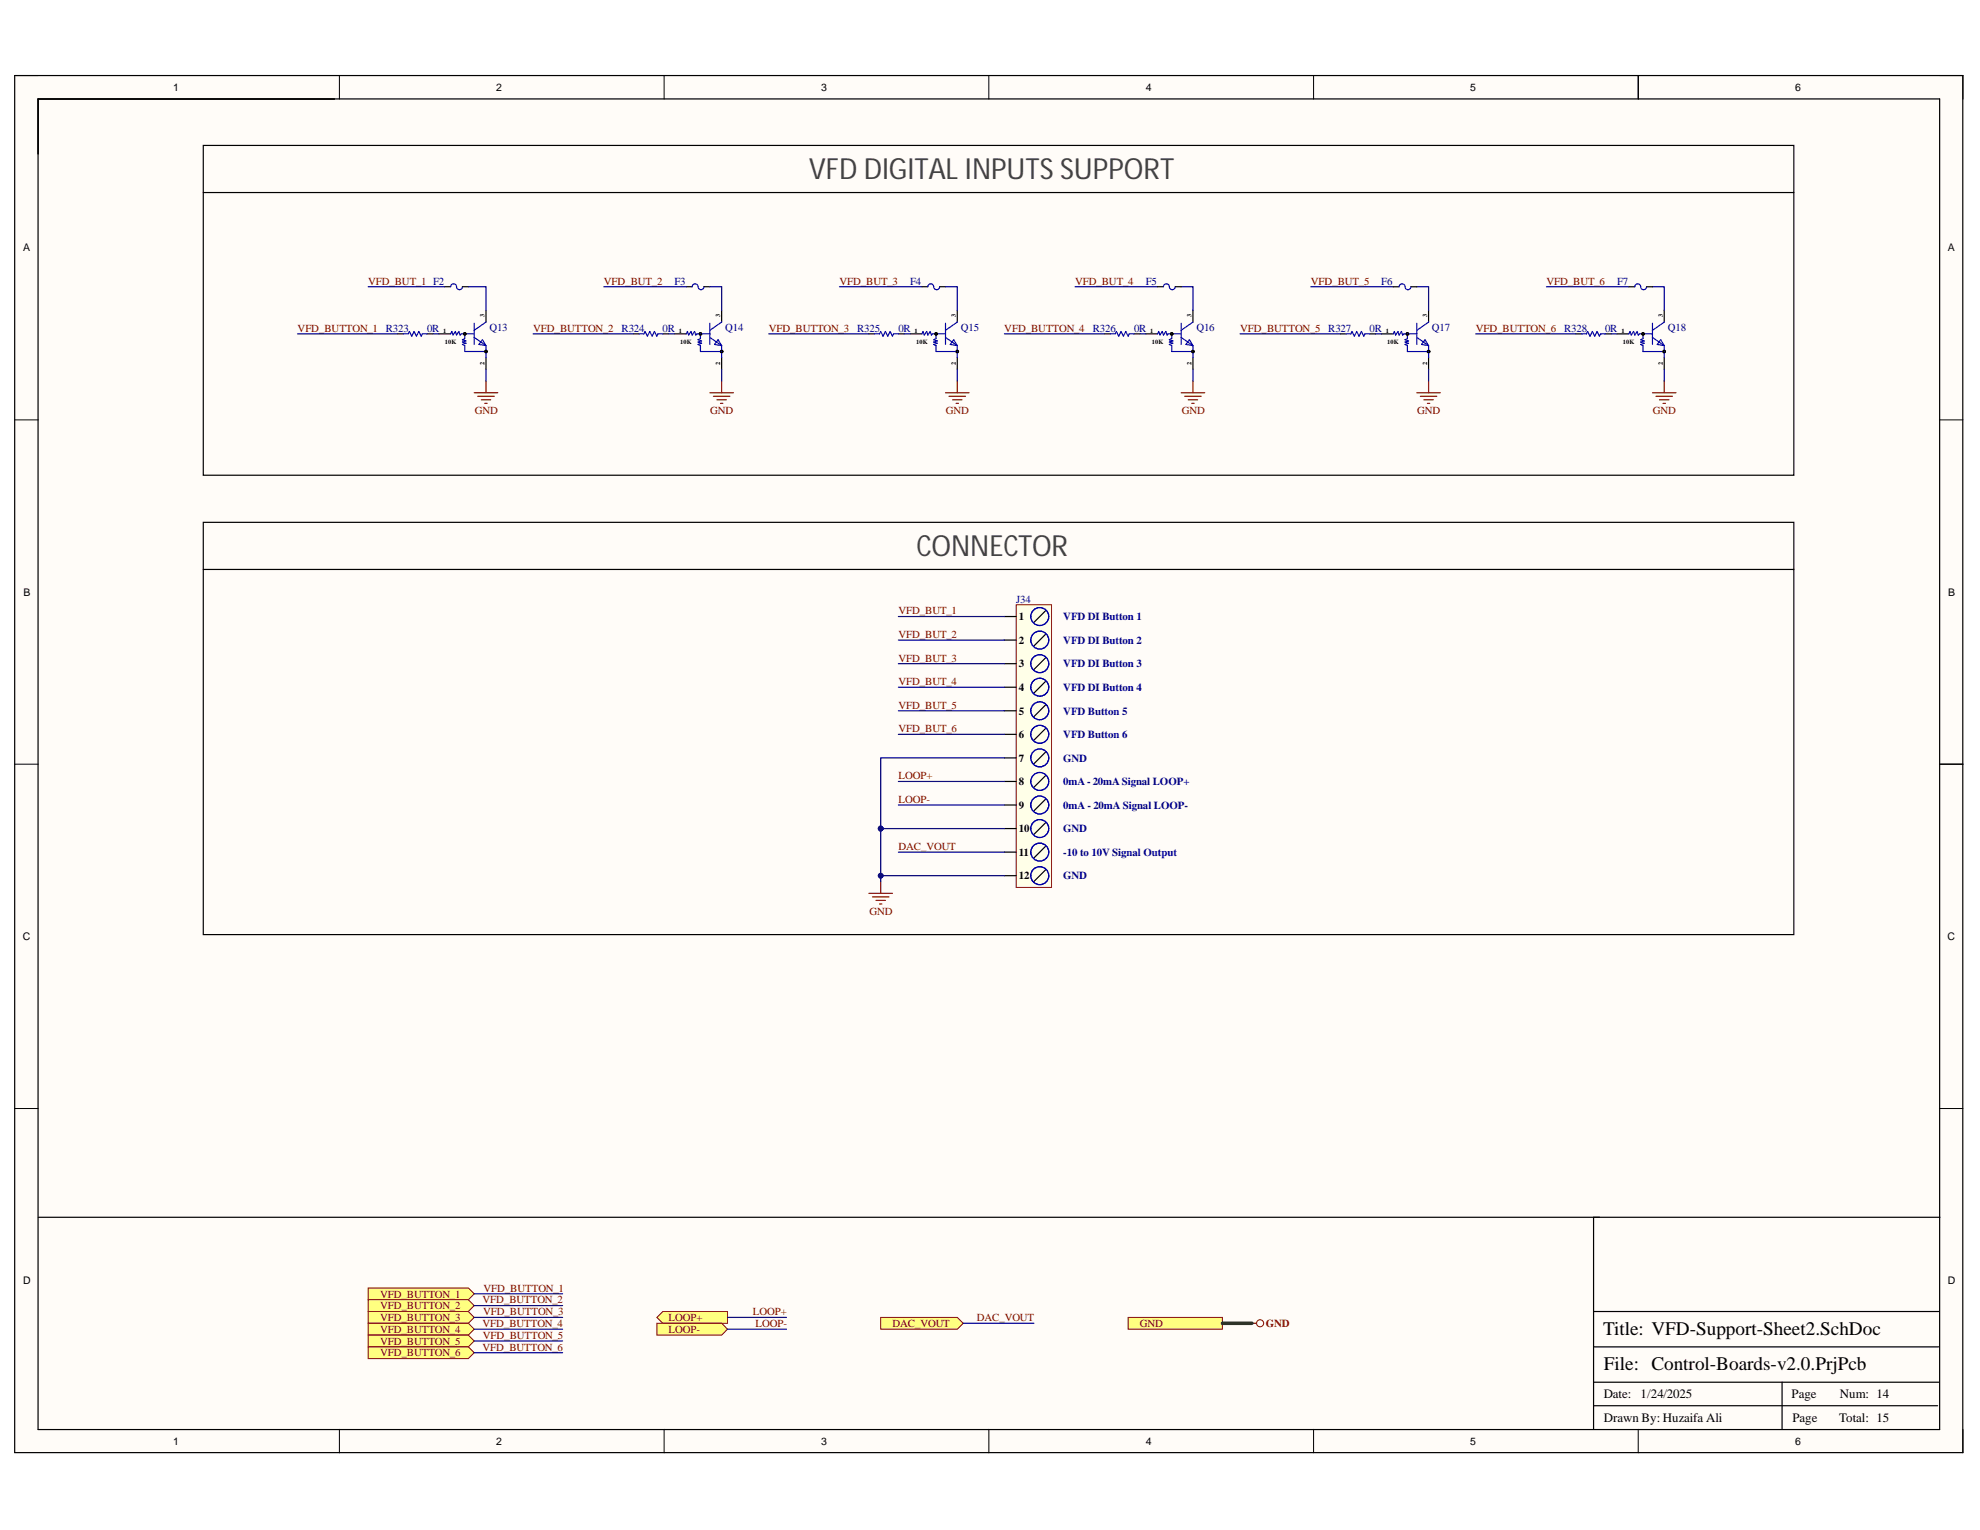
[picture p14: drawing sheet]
<svg xmlns="http://www.w3.org/2000/svg" width="279mm" height="216mm" viewBox="0 0 279 216" stroke-linecap="round" stroke-linejoin="round" font-family="sans-serif">
<defs><g id="words">
<g font-size="4.1" fill="#434343">
<text x="114.1" y="25.2">VFD DIGITALINPUTS SUPPORT</text>
<text x="129.3" y="78.4">CONNECTOR</text>
</g>
<g font-size="2.7">
<text x="226.2" y="188.3">Title: VFD-Support-Sheet2.SchDoc</text>
<text x="226.3" y="193.3">File: Control-Boards-v2.0.PrjPcb</text>
</g>
<g font-size="1.8">
<text x="226.3" y="197.3">Date:</text>
<text x="231.5" y="197.3">1/24/2025</text>
<text x="252.8" y="197.3">Page</text>
<text x="259.6" y="197.3">Num: 14</text>
<text x="226.3" y="200.7">Drawn By: Huzaifa Ali</text>
<text x="252.9" y="200.7">Page</text>
<text x="259.5" y="200.7">Total: 15</text>
</g>
<g font-size="1.5">
<text x="24.4" y="12.9">1</text>
<text x="70" y="12.9">2</text>
<text x="115.9" y="12.9">3</text>
<text x="161.7" y="12.9">4</text>
<text x="207.5" y="12.9">5</text>
<text x="253.3" y="12.9">6</text>
<text x="3.3" y="35.5">A</text>
<text x="274.8" y="35.5">A</text>
<text x="3.3" y="84.1">B</text>
<text x="143.7" y="87.5">1</text>
<text x="274.9" y="84.1">B</text>
<text x="143.7" y="90.9">2</text>
<text x="143.7" y="94.2">3</text>
<text x="143.7" y="97.5">4</text>
<text x="143.7" y="100.8">5</text>
<text x="143.7" y="104.1">6</text>
<text x="143.7" y="107.5">7</text>
<text x="143.7" y="110.8">8</text>
<text x="143.7" y="114.1">9</text>
<text x="143.7" y="117.5">10</text>
<text x="143.7" y="120.8">11</text>
<text x="143.7" y="124.1">12</text>
<text x="3.2" y="132.7">C</text>
<text x="274.8" y="132.7">C</text>
<text x="3.3" y="181.3">D</text>
<text x="274.8" y="181.3">D</text>
<text x="24.4" y="203.9">1</text>
<text x="70" y="203.9">2</text>
<text x="115.9" y="203.9">3</text>
<text x="161.7" y="203.9">4</text>
<text x="207.5" y="203.9">5</text>
<text x="253.3" y="203.9">6</text>
</g>
<g font-size="1.5" fill="#800000">
<text x="51.9" y="40.2">VFD_BUT_1 F2</text>
<text x="85.2" y="40.2">VFD_BUT_2</text>
<text x="118.5" y="40.2">VFD_BUT_3</text>
<text x="151.7" y="40.2">VFD_BUT_4</text>
<text x="185" y="40.2">VFD_BUT_5</text>
<text x="218.2" y="40.2">VFD_BUT_6</text>
<text x="42" y="46.8">VFD_BUTTON_1</text>
<text x="75.2" y="46.8">VFD_BUTTON_2</text>
<text x="108.5" y="46.8">VFD_BUTTON_3</text>
<text x="141.7" y="46.8">VFD_BUTTON_4</text>
<text x="175" y="46.8">VFD_BUTTON_5</text>
<text x="208.2" y="46.8">VFD_BUTTON_6</text>
<text x="67" y="58.4">GND</text>
<text x="100.2" y="58.4">GND</text>
<text x="133.5" y="58.4">GND</text>
<text x="166.8" y="58.4">GND</text>
<text x="200" y="58.4">GND</text>
<text x="233.2" y="58.4">GND</text>
<text x="126.8" y="86.7">VFD_BUT_1</text>
<text x="126.8" y="90">VFD_BUT_2</text>
<text x="126.8" y="93.4">VFD_BUT_3</text>
<text x="126.8" y="96.7">VFD_BUT_4</text>
<text x="126.8" y="100">VFD_BUT_5</text>
<text x="126.8" y="103.3">VFD_BUT_6</text>
<text x="126.8" y="110">LOOP+</text>
<text x="126.8" y="113.3">LOOP-</text>
<text x="126.8" y="119.9">DAC_VOUT</text>
<text x="122.7" y="129.1">GND</text>
<text x="53.6" y="183.1">VFD_BUTTON_1</text>
<text x="53.6" y="184.8">VFD_BUTTON_2</text>
<text x="68.1" y="183.9">VFD_BUTTON_2</text>
<text x="68.2" y="185.6">VFD_BUTTON_3</text>
<text x="68.2" y="182.3">VFD_BUTTON_1</text>
<text x="106.2" y="185.6">LOOP+</text>
<text x="53.6" y="186.4">VFD_BUTTON_3</text>
<text x="53.6" y="188.1">VFD_BUTTON_4</text>
<text x="53.6" y="189.8">VFD_BUTTON_5</text>
<text x="53.6" y="191.4">VFD_BUTTON_6</text>
<text x="68.1" y="187.3">VFD_BUTTON_4</text>
<text x="68.1" y="190.6">VFD_BUTTON_6</text>
<text x="68.1" y="188.9">VFD_BUTTON_5</text>
<text x="94.4" y="186.4">LOOP+</text>
<text x="94.4" y="188.1">LOOP-</text>
<text x="106.6" y="187.3">LOOP-</text>
<text x="125.9" y="187.3">DAC_VOUT</text>
<text x="137.8" y="186.4">DAC_VOUT</text>
<text x="160.8" y="187.3">GND</text>
<text x="178.6" y="187.3">GND</text>
</g>
<g font-size="1.5" fill="#000080">
<text x="95.2" y="40.2">F3</text>
<text x="128.4" y="40.2">F4</text>
<text x="161.7" y="40.2">F5</text>
<text x="194.9" y="40.2">F6</text>
<text x="228.2" y="40.2">F7</text>
<text x="54.4" y="46.8">R323</text>
<text x="60.3" y="46.8">0R</text>
<text x="69.1" y="46.6">Q13</text>
<text x="87.7" y="46.8">R324</text>
<text x="93.5" y="46.8">0R</text>
<text x="102.3" y="46.6">Q14</text>
<text x="121" y="46.8">R325</text>
<text x="126.8" y="46.8">0R</text>
<text x="135.6" y="46.6">Q15</text>
<text x="154.2" y="46.8">R326</text>
<text x="160" y="46.8">0R</text>
<text x="168.8" y="46.6">Q16</text>
<text x="187.4" y="46.8">R327</text>
<text x="193.3" y="46.8">0R</text>
<text x="202.1" y="46.6">Q17</text>
<text x="220.7" y="46.8">R328</text>
<text x="226.5" y="46.8">0R</text>
<text x="235.3" y="46.6">Q18</text>
<text x="143.4" y="85">J34</text>
<text x="150" y="87.5">VFD DI Button 1</text>
<text x="150" y="90.9">VFD DI Button 2</text>
<text x="150" y="94.2">VFD DI Button 3</text>
<text x="150" y="97.5">VFD DI Button 4</text>
<text x="150" y="100.8">VFD Button 5</text>
<text x="150" y="107.5">GND</text>
<text x="150" y="104.1">VFD Button 6</text>
<text x="150" y="110.8">0mA - 20mA Signal LOOP+</text>
<text x="150" y="114.1">0mA - 20mA Signal LOOP-</text>
<text x="150" y="117.5">GND</text>
<text x="150" y="120.8">-10 to 10V Signal Output</text>
<text x="150" y="124.1">GND</text>
</g>
<g font-size=".9">
<text x="62.5" y="46.9">1</text>
<text x="68.4" y="44.8" transform="rotate(-90 68.4 44.8)">3</text>
<text x="95.8" y="46.9">1</text>
<text x="101.6" y="44.8" transform="rotate(-90 101.6 44.8)">3</text>
<text x="129" y="46.9">1</text>
<text x="134.9" y="44.8" transform="rotate(-90 134.9 44.8)">3</text>
<text x="162.3" y="46.9">1</text>
<text x="168.1" y="44.8" transform="rotate(-90 168.1 44.8)">3</text>
<text x="195.6" y="46.9">1</text>
<text x="201.4" y="44.8" transform="rotate(-90 201.4 44.8)">3</text>
<text x="228.8" y="46.9">1</text>
<text x="234.6" y="44.8" transform="rotate(-90 234.6 44.8)">3</text>
<text x="62.8" y="48.6">10K</text>
<text x="68.4" y="51.5" transform="rotate(-90 68.4 51.5)">2</text>
<text x="96" y="48.6">10K</text>
<text x="101.6" y="51.5" transform="rotate(-90 101.6 51.5)">2</text>
<text x="129.3" y="48.6">10K</text>
<text x="134.9" y="51.5" transform="rotate(-90 134.9 51.5)">2</text>
<text x="162.5" y="48.6">10K</text>
<text x="168.1" y="51.5" transform="rotate(-90 168.1 51.5)">2</text>
<text x="195.8" y="48.6">10K</text>
<text x="201.4" y="51.5" transform="rotate(-90 201.4 51.5)">2</text>
<text x="229" y="48.6">10K</text>
<text x="234.6" y="51.5" transform="rotate(-90 234.6 51.5)">2</text>
</g>
</g></defs>
<g fill="#fffcf8">
<path d="M2.1 10.7h274.9v194.3h-274.9z" fill-rule="evenodd"/>
<path d="M5.4 14h268.3v187.7h-268.3z" fill-rule="evenodd"/>
</g>
<g fill="none" stroke="#000" stroke-width=".14">
<path d="M2.1 10.7h3.3M47.9 10.7v3.3M93.7 10.7v3.3M139.5 10.7v3.3M185.4 10.7v3.3M231.2 10.7v3.3M273.7 10.7h3.3v3.3M2.1 59.2h3.3M273.7 59.2h3.3M2.1 107.8h3.3M273.7 107.8h3.3M2.1 156.4h3.3"/>
<path d="M273.7 156.4h3.3M47.9 201.7v3.3M93.7 201.7v3.3M139.5 201.7v3.3M185.4 201.7v3.3M231.2 201.7v3.3M277 201.7v3.3"/>
</g>
<g fill="none" stroke="#000" stroke-width=".17">
<path d="M2.1 10.7h274.9v194.3h-274.9zM5.4 14h268.3v187.7h-268.3zM231.2 10.7v3.3M28.7 20.5h224.4v46.6h-224.4zM28.7 27.2h224.4M28.7 73.7h224.4v58.2h-224.4zM28.7 80.4h224.4M273.7 107.8h3.3M273.7 171.8h-48.8v29.9M224.9 198.4h48.5M224.9 195h48.7M224.9 190.1h48.7"/>
<path d="M224.9 185.1h48.7M251.5 195v6.7"/>
</g>
<path d="M143.4 85.3h5v39.9h-5z" fill-rule="evenodd" fill="#ffffe8"/>
<path d="M143.4 85.3h5v39.9h-5z" fill="none" stroke="#800000" stroke-width=".14"/>
<g fill="none" stroke="#000" stroke-width=".17">
<path d="M141.7 87h1.7M141.7 90.3h1.7M141.7 93.7h1.7M141.7 97h1.7M147.6 86.2l-1.7 1.6M147.6 89.5l-1.7 1.7M147.6 92.8l-1.7 1.7M147.6 96.1l-1.7 1.7M147.6 99.5l-1.7 1.6M141.7 100.3h1.7M141.7 103.6h1.7M141.7 106.9h1.7"/>
<path d="M141.7 110.3h1.7M141.7 113.6h1.7M141.7 116.9h1.7M147.6 102.8l-1.7 1.7M147.6 106.1l-1.7 1.7M147.6 109.4l-1.7 1.7M147.6 112.8l-1.7 1.6M147.6 116.1l-1.7 1.7M147.6 119.4l-1.7 1.7M141.7 120.2h1.7M141.7 123.6h1.7M147.6 122.7l-1.7 1.7"/>
<path d="M5.4 171.8h220.3"/>
</g>
<g fill="none" stroke="#00f" stroke-width=".17">
<circle cx="146.7" cy="90.3" r="1.27"/>
<circle cx="146.7" cy="87" r="1.27"/>
<circle cx="146.7" cy="97" r="1.27"/>
<circle cx="146.7" cy="93.7" r="1.27"/>
<circle cx="146.7" cy="103.6" r="1.27"/>
<circle cx="146.7" cy="110.3" r="1.27"/>
<circle cx="146.7" cy="100.3" r="1.27"/>
<circle cx="146.7" cy="113.6" r="1.27"/>
<circle cx="146.7" cy="106.9" r="1.27"/>
<circle cx="146.7" cy="116.9" r="1.27"/>
<circle cx="146.7" cy="123.6" r="1.27"/>
<circle cx="146.7" cy="120.2" r="1.27"/>
</g>
<path d="M122.6 126.1h3.3M123.1 126.6h2.3M123.6 127.1h1.3M124.1 127.6h.3M124.3 124.4v1.7" fill="none" stroke="#800000" stroke-width=".17"/>
<path d="M159.2 185.9h13.3v1.7h-13.3z" fill-rule="evenodd" fill="#ffff80"/>
<g fill="none" stroke="#800000" stroke-width=".14">
<path d="M159.2 185.9h13.3v1.7h-13.3z"/>
<circle cx="177.8" cy="186.7" r=".5"/>
</g>
<path d="M176.6 186.7h.7" fill="none" stroke="#800000" stroke-width=".17"/>
<path d="M92.7 185.9l.8-.8h9.2v1.6h-9.2z" fill-rule="evenodd" fill="#ffff80"/>
<path d="M92.7 185.9l.8-.8h9.2v1.6h-9.2z" fill="none" stroke="#800000" stroke-width=".14"/>
<path d="M92.7 186.7h9.1l.9 .9-.9 .8h-9.1z" fill-rule="evenodd" fill="#ffff80"/>
<path d="M92.7 186.7h9.1l.9 .9-.9 .8h-9.1z" fill="none" stroke="#800000" stroke-width=".14"/>
<path d="M124.3 185.9h10.8l.8 .8-.8 .9h-10.8z" fill-rule="evenodd" fill="#ffff80"/>
<path d="M124.3 185.9h10.8l.8 .8-.8 .9h-10.8z" fill="none" stroke="#800000" stroke-width=".14"/>
<path d="M52 181.7h14.1l.8 .9-.8 .8h-14.1z" fill-rule="evenodd" fill="#ffff80"/>
<path d="M52 181.7h14.1l.8 .9-.8 .8h-14.1z" fill="none" stroke="#800000" stroke-width=".14"/>
<path d="M52 183.4h14.1l.8 .8-.8 .9h-14.1z" fill-rule="evenodd" fill="#ffff80"/>
<path d="M52 183.4h14.1l.8 .8-.8 .9h-14.1z" fill="none" stroke="#800000" stroke-width=".14"/>
<path d="M52 185.1h14.1l.8 .8-.8 .8h-14.1z" fill-rule="evenodd" fill="#ffff80"/>
<path d="M52 185.1h14.1l.8 .8-.8 .8h-14.1z" fill="none" stroke="#800000" stroke-width=".14"/>
<path d="M52 186.7h14.1l.8 .9-.8 .8h-14.1z" fill-rule="evenodd" fill="#ffff80"/>
<path d="M52 186.7h14.1l.8 .9-.8 .8h-14.1z" fill="none" stroke="#800000" stroke-width=".14"/>
<path d="M52 188.4h14.1l.8 .8-.8 .9h-14.1z" fill-rule="evenodd" fill="#ffff80"/>
<path d="M52 188.4h14.1l.8 .8-.8 .9h-14.1z" fill="none" stroke="#800000" stroke-width=".14"/>
<path d="M52 190.1h14.1l.8 .8-.8 .8h-14.1z" fill-rule="evenodd" fill="#ffff80"/>
<path d="M52 190.1h14.1l.8 .8-.8 .8h-14.1z" fill="none" stroke="#800000" stroke-width=".14"/>
<g fill="none" stroke="#000" stroke-width=".17">
<path d="M56.1 47.1h.8M60.3 47.1h.8M61.9 47.1h1.7M62.8 40.5h.8M65.3 40.5h.8M68.6 43.8v1.6M68.6 50.4v1.7M89.4 47.1h.8M93.5 47.1h.9M95.2 47.1h1.6M96.8 40.5h.9M99.3 40.5h.9"/>
<path d="M101.8 43.8v1.7M101.8 50.4v1.7M122.6 47.1h.8M126.8 47.1h.8M128.4 47.1h1.7M130.1 40.5h.8M132.6 40.5h.8M135.1 43.8v1.7M135.1 50.4v1.7M155.9 47.1h.8M160 47.1h.9M161.7 47.1h1.6"/>
<path d="M168.3 43.8v1.7M168.3 50.4v1.7M189.1 47.1h.8M193.3 47.1h.8M194.9 47.1h1.7M201.6 43.8v1.7M201.6 50.4v1.7M222.4 47.1h.8M226.5 47.1h.9M228.2 47.1h1.6M234.8 43.8v1.7M234.8 50.4v1.7"/>
<circle cx="65.6" cy="47.1" r=".17"/>
<circle cx="68.6" cy="49.6" r=".17"/>
<circle cx="98.8" cy="47.1" r=".17"/>
<circle cx="101.8" cy="49.6" r=".16"/>
<circle cx="101.8" cy="49.6" r=".17"/>
<circle cx="132.1" cy="47.1" r=".17"/>
<circle cx="135.1" cy="49.6" r=".17"/>
<circle cx="165.3" cy="47.1" r=".17"/>
<circle cx="168.3" cy="49.6" r=".17"/>
<circle cx="198.6" cy="47.1" r=".17"/>
<circle cx="201.6" cy="49.6" r=".17"/>
<circle cx="231.8" cy="47.1" r=".17"/>
<circle cx="234.8" cy="49.6" r=".17"/>
</g>
<g fill="none" stroke="#00f" stroke-width=".17">
<path d="M56.9 47.1h.7l.2-.3 .3 .6 .3-.6 .4 .6 .3-.6 .3 .6 .2-.3h.7M63.6 40.5a.42 .42 0 0 1 .4-.5 .42 .42 0 0 1 .4 .5 .41 .41 0 0 0 .4 .4 .41 .41 0 0 0 .5-.4M63.6 47.1l.2-.3 .1 .5 .4-.5 .1 .5 .4-.5 .1 .5 .2-.2h1.8M65.6 47.1v.7l-.3 .1 .5 .2-.5 .2 .5 .1-.5 .2 .3 .2v.8h3M66.9 47.6l1.7 1.2M66.9 45.6v3M68.1 47.9l.5 .9-1-.2zM68.6 45.4l-1.7 1.2M68.6 48.8v1.6M90.2 47.1h.7l.1-.3 .4 .6 .3-.6 .3 .6 .4-.6 .3 .6 .2-.3h.6M96.8 47.1l.2-.3 .2 .5 .3-.5 .2 .5 .3-.5 .2 .5 .1-.2h1.9M97.7 40.5a.41 .41 0 0 1 .4-.5 .41 .41 0 0 1 .4 .5 .41 .41 0 0 0 .4 .4 .41 .41 0 0 0 .4-.4"/>
<path d="M98.8 47.1v.7l-.3 .1 .5 .2-.5 .2 .5 .1-.5 .2 .3 .2v.8h3M100.2 47.6l1.6 1.2M100.2 45.6v3M101.3 47.9l.5 .9-1-.2zM101.8 45.5l-1.6 1.1M101.8 48.8v1.6M123.4 47.1h.7l.2-.3 .3 .6 .3-.6 .4 .6 .3-.6 .3 .6 .2-.3h.7M130.1 47.1l.2-.3 .1 .5 .4-.5 .1 .5 .4-.5 .1 .5 .2-.2h1.8M130.9 40.5a.41 .41 0 0 1 .4-.5 .41 .41 0 0 1 .5 .5 .42 .42 0 0 0 .4 .4 .42 .42 0 0 0 .4-.4M132.1 47.1v.7l-.3 .1 .5 .2-.5 .2 .5 .1-.5 .2 .3 .2v.8h3M133.4 47.6l1.7 1.2M133.4 45.6v3"/>
<path d="M134.6 47.9l.5 .9-1-.2zM135.1 45.5l-1.7 1.1M135.1 48.8v1.6M156.7 47.1h.7l.1-.3 .4 .6 .3-.6 .3 .6 .4-.6 .3 .6 .2-.3h.6M163.3 47.1l.2-.3 .2 .5 .3-.5 .2 .5 .3-.5 .2 .5 .1-.2h1.9M165.3 47.1v.7l-.3 .1 .5 .2-.5 .2 .5 .1-.5 .2 .3 .2v.8h3M166.7 47.6l1.6 1.2M166.7 45.6v3M167.8 47.9l.5 .9-1-.2zM168.3 45.5l-1.6 1.1M168.3 48.8v1.6M189.9 47.1h.7l.2-.3 .3 .6 .3-.6 .4 .6 .3-.6 .3 .6 .2-.3h.7"/>
<path d="M196.6 47.1l.2-.3 .1 .5 .4-.5 .1 .5 .4-.5 .1 .5 .2-.2h1.8M198.6 47.1v.7l-.3 .1 .5 .2-.5 .2 .5 .1-.5 .2 .3 .2v.8h3M199.9 47.6l1.7 1.2M199.9 45.6v3M201.1 47.9l.5 .9-1-.2zM201.6 45.5l-1.7 1.1M201.6 48.8v1.6M223.2 47.1h.7l.1-.3 .4 .6 .3-.6 .3 .6 .4-.6 .3 .6 .2-.3h.6M229.8 47.1l.2-.3 .2 .5 .3-.5 .2 .5 .3-.5 .2 .5 .2-.2h1.8M231.8 47.1v.7l-.3 .1 .5 .2-.5 .2 .5 .1-.5 .2 .3 .2v.8h3M233.2 47.6l1.6 1.2M233.2 45.6v3"/>
<path d="M234.3 47.9l.5 .9-1-.2zM234.8 45.5l-1.6 1.1M234.8 48.8v1.6"/>
</g>
<g fill="none" stroke="#800000" stroke-width=".17">
<path d="M66.9 55.4h3.3M67.4 55.9h2.3M67.9 56.4h1.3M68.4 56.9h.3M68.6 53.8v1.6M100.2 55.4h3.3M100.7 55.9h2.3M101.2 56.4h1.3M101.7 56.9h.3M101.8 53.8v1.6M133.4 55.4h3.3M133.9 55.9h2.3"/>
<path d="M134.4 56.4h1.3M134.9 56.9h.4M135.1 53.8v1.6M166.7 55.4h3.3M167.2 55.9h2.3M167.7 56.4h1.3M168.2 56.9h.3M168.3 53.8v1.6M199.9 55.4h3.3M200.4 55.9h2.4M200.9 56.4h1.4M201.4 56.9h.4"/>
<path d="M201.6 53.8v1.6M233.2 55.4h3.3M233.7 55.9h2.3M234.2 56.4h1.3M234.7 56.9h.3M234.8 53.8v1.6"/>
</g>
<path d="M126.8 87h14.9M126.8 90.3h14.9M126.8 93.7h14.9M126.8 97h14.9M124.3 116.9h17.4M126.8 100.3h14.9M126.8 103.6h14.9M126.8 110.3h14.9M126.8 113.6h14.9" fill="none" stroke="#000080" stroke-width=".17"/>
<circle cx="124.3" cy="116.9" r=".33" fill="#000080"/>
<circle cx="124.3" cy="116.9" r=".33" fill="none" stroke="#000080" stroke-width=".14"/>
<path d="M141.7 106.9h-17.4v10" fill="none" stroke="#000080" stroke-width=".17"/>
<circle cx="124.3" cy="116.9" r=".33" fill="#000080"/>
<circle cx="124.3" cy="116.9" r=".33" fill="none" stroke="#000080" stroke-width=".14"/>
<path d="M124.3 116.9v6.7" fill="none" stroke="#000080" stroke-width=".17"/>
<circle cx="124.3" cy="123.6" r=".33" fill="#000080"/>
<circle cx="124.3" cy="123.6" r=".33" fill="none" stroke="#000080" stroke-width=".14"/>
<circle cx="124.3" cy="116.9" r=".33" fill="#000080"/>
<circle cx="124.3" cy="116.9" r=".33" fill="none" stroke="#000080" stroke-width=".14"/>
<path d="M141.7 123.6h-17.4v.8" fill="none" stroke="#000080" stroke-width=".17"/>
<circle cx="124.3" cy="123.6" r=".33" fill="#000080"/>
<circle cx="124.3" cy="123.6" r=".33" fill="none" stroke="#000080" stroke-width=".14"/>
<g fill="none" stroke="#000080" stroke-width=".17">
<path d="M42 47.1h14.1M52 40.5h10.8M61.1 47.1h.8M66.1 40.5h2.5v3.3M68.6 52.1v1.7M75.2 47.1h14.2M85.2 40.5h11.6M94.4 47.1h.8M100.2 40.5h1.6v3.3M101.8 52.1v1.7M108.5 47.1h14.1M118.5 40.5h11.6"/>
<path d="M127.6 47.1h.8M133.4 40.5h1.7v3.3M135.1 52.1v1.7M141.7 47.1h14.2M151.7 40.5h11.6M160.9 47.1h.8M166.7 40.5h1.6v3.3M168.3 52.1v1.7M175 47.1h14.1M185 40.5h11.6M194.1 47.1h.8M199.9 40.5h1.7v3.3"/>
<path d="M201.6 52.1v1.7M208.2 47.1h14.2M218.2 40.5h11.6M227.4 47.1h.8M233.2 40.5h1.6v3.3M234.8 52.1v1.7M126.8 120.2h14.9M66.9 185.9h12.5M66.9 187.6h12.5M66.9 182.6h12.5M66.9 184.2h12.5M66.9 189.2h12.5"/>
<path d="M66.9 190.9h12.5M102.7 185.9h8.3M102.7 187.6h8.3M135.9 186.7h10"/>
</g>
<path d="M172.5 186.7h4.1" fill="none" stroke="#274e13" stroke-width=".51"/>
<path d="M163.3 40.5h.9M165.8 40.5h.9M196.6 40.5h.8M199.1 40.5h.8M229.8 40.5h.9M232.3 40.5h.9" fill="none" stroke="#000" stroke-width=".17"/>
<path d="M164.2 40.5a.41 .41 0 0 1 .4-.5 .41 .41 0 0 1 .4 .5 .42 .42 0 0 0 .4 .4 .42 .42 0 0 0 .4-.4M197.4 40.5a.42 .42 0 0 1 .5-.4 .42 .42 0 0 1 .4 .4 .41 .41 0 0 0 .4 .4 .41 .41 0 0 0 .4-.4M230.7 40.5a.42 .42 0 0 1 .4-.4 .42 .42 0 0 1 .4 .4 .41 .41 0 0 0 .4 .4 .41 .41 0 0 0 .4-.4" fill="none" stroke="#00f" stroke-width=".17"/>
<use href="#words"/>
</svg>
